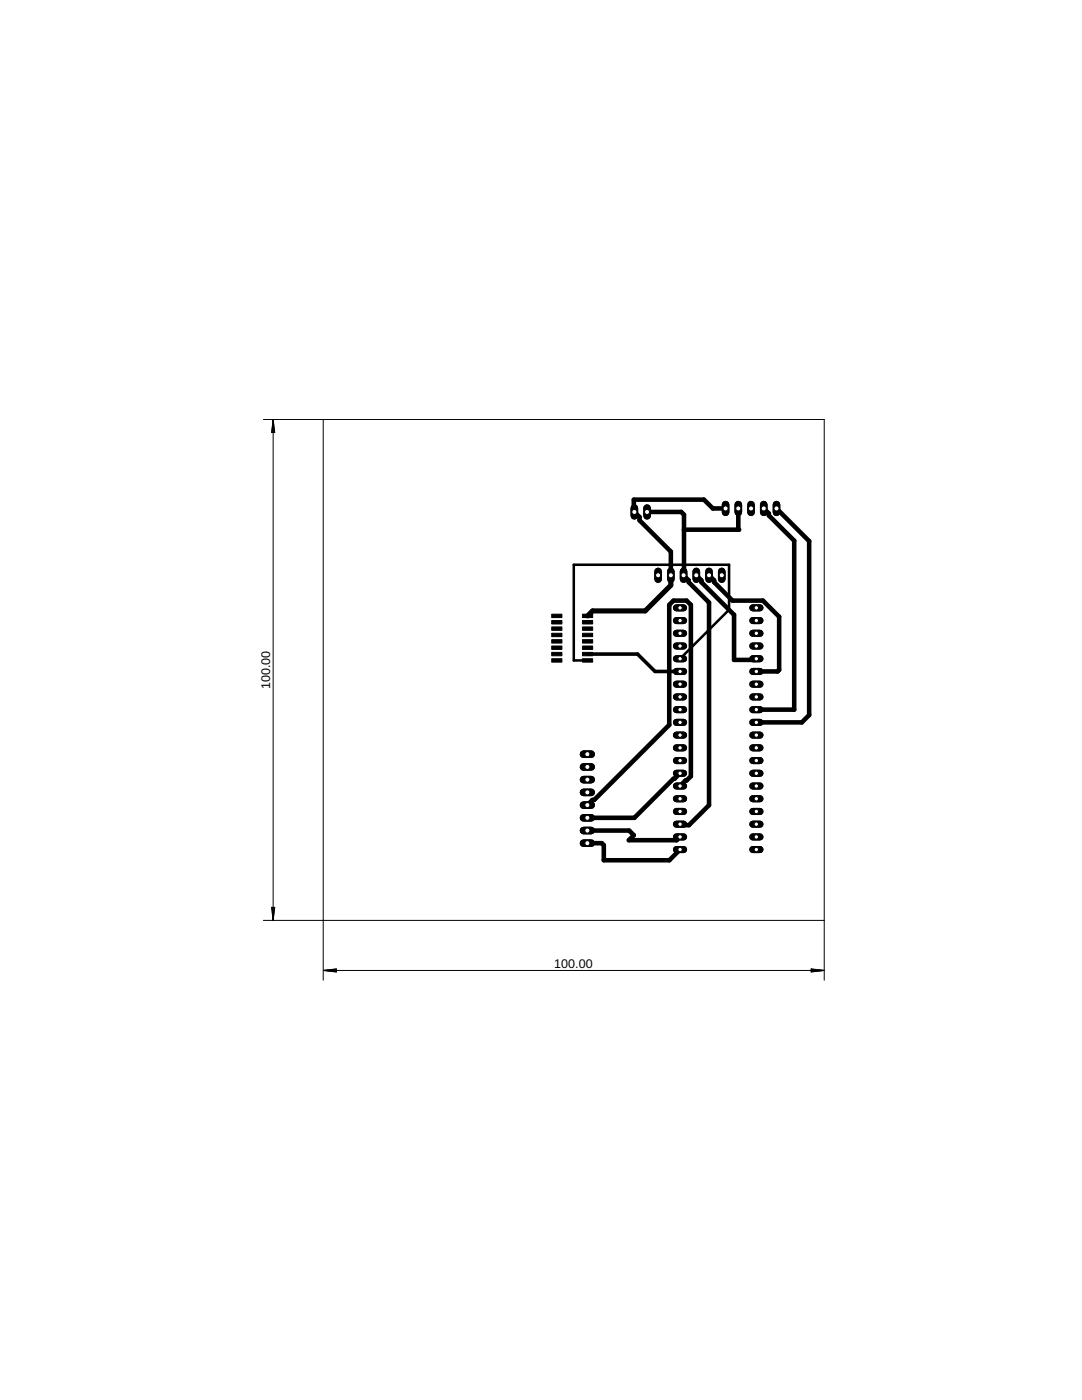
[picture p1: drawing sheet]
<svg xmlns="http://www.w3.org/2000/svg" width="216mm" height="279mm" viewBox="0 0 216 279" stroke-linecap="round" stroke-linejoin="round" font-family="sans-serif">
<defs><g id="words">
<g font-size="2.5">
<text x="53.9" y="137.6" transform="rotate(-90 53.9 137.6)">100.00</text>
<text x="110.6" y="193.1">100.00</text>
</g>
</g></defs>
<path d="M129.1 102.2h6.8l.6 .5-.1 12.1 1 1v.4l4.1 4v40.5l-4 4h-1.6l-.2-.2M138.9 114.8l1.1 1v.4l6.5 6.5v9h4.2l.2-.2M141.5 114.8l1 1v.4l3.7 3.7h6l3.3 3.2v10.6l-.3 .3h-4.3M144.8 101.5h-2.6l-1.7-1.8h-14v2.4l1.1 1.1v.6l6.3 6.3v4.7M147.3 101.5v4.1l.2 .1h-11M152.4 101.5l1 1v.4l5.1 5v33.7h-7.6M154.9 101.5l6.6 6.5v34.7l-1.5 1.5h-9.1M135.7 154.3l-1.1 1.1h-.2l-7.8 7.8h-9.4M135.7 156.9l2.2-2v-34.2l-.9-.8h-2.6l-.9 .8v24l-14.9 14.9h-.4l-1 1.1M117.2 165.8h8.3l1 .9-1 1h9.5l.7-.7M117.2 168.3h2.9l.4 .4v3h13.1l2.1-2.2" fill="none" stroke="#000" stroke-width=".91"/>
<path d="M154.9 100.7v1.5" fill="none" stroke="#000" stroke-width="1.5"/>
<circle cx="154.9" cy="101.5" r=".51" fill="#fff" stroke="#000" stroke-width=".2"/>
<path d="M152.4 100.7v1.5" fill="none" stroke="#000" stroke-width="1.5"/>
<circle cx="152.4" cy="101.5" r=".51" fill="#fff" stroke="#000" stroke-width=".2"/>
<path d="M149.9 100.7v1.5" fill="none" stroke="#000" stroke-width="1.5"/>
<circle cx="149.9" cy="101.5" r=".51" fill="#fff" stroke="#000" stroke-width=".2"/>
<path d="M147.3 100.7v1.5" fill="none" stroke="#000" stroke-width="1.5"/>
<circle cx="147.3" cy="101.5" r=".51" fill="#fff" stroke="#000" stroke-width=".2"/>
<path d="M144.8 100.7v1.5" fill="none" stroke="#000" stroke-width="1.5"/>
<circle cx="144.8" cy="101.5" r=".51" fill="#fff" stroke="#000" stroke-width=".2"/>
<path d="M116.4 168.3h1.6" fill="none" stroke="#000" stroke-width="1.5"/>
<circle cx="117.2" cy="168.3" r=".51" fill="#fff" stroke="#000" stroke-width=".2"/>
<path d="M116.4 165.8h1.6" fill="none" stroke="#000" stroke-width="1.5"/>
<circle cx="117.2" cy="165.8" r=".51" fill="#fff" stroke="#000" stroke-width=".2"/>
<path d="M116.4 163.2h1.6" fill="none" stroke="#000" stroke-width="1.5"/>
<circle cx="117.2" cy="163.2" r=".51" fill="#fff" stroke="#000" stroke-width=".2"/>
<path d="M116.4 160.7h1.6" fill="none" stroke="#000" stroke-width="1.5"/>
<circle cx="117.2" cy="160.7" r=".51" fill="#fff" stroke="#000" stroke-width=".2"/>
<path d="M116.4 158.1h1.6" fill="none" stroke="#000" stroke-width="1.5"/>
<circle cx="117.2" cy="158.1" r=".51" fill="#fff" stroke="#000" stroke-width=".2"/>
<path d="M116.4 155.6h1.6" fill="none" stroke="#000" stroke-width="1.5"/>
<circle cx="117.2" cy="155.6" r=".51" fill="#fff" stroke="#000" stroke-width=".2"/>
<path d="M116.4 153.1h1.6" fill="none" stroke="#000" stroke-width="1.5"/>
<circle cx="117.2" cy="153.1" r=".51" fill="#fff" stroke="#000" stroke-width=".2"/>
<path d="M116.4 150.5h1.6" fill="none" stroke="#000" stroke-width="1.5"/>
<circle cx="117.2" cy="150.5" r=".51" fill="#fff" stroke="#000" stroke-width=".2"/>
<path d="M129.1 101.4v1.5" fill="none" stroke="#000" stroke-width="1.5"/>
<circle cx="129.1" cy="102.2" r=".51" fill="#fff" stroke="#000" stroke-width=".2"/>
<path d="M126.6 101.4v1.5" fill="none" stroke="#000" stroke-width="1.5"/>
<circle cx="126.6" cy="102.2" r=".51" fill="#fff" stroke="#000" stroke-width=".2"/>
<path d="M135 121.3h1.4" fill="none" stroke="#000" stroke-width="1.4"/>
<circle cx="135.7" cy="121.3" r=".44" fill="#fff" stroke="#000" stroke-width=".2"/>
<path d="M135 123.8h1.4" fill="none" stroke="#000" stroke-width="1.4"/>
<circle cx="135.7" cy="123.8" r=".44" fill="#fff" stroke="#000" stroke-width=".2"/>
<path d="M135 126.4h1.4" fill="none" stroke="#000" stroke-width="1.4"/>
<circle cx="135.7" cy="126.4" r=".44" fill="#fff" stroke="#000" stroke-width=".2"/>
<path d="M135 128.9h1.4" fill="none" stroke="#000" stroke-width="1.4"/>
<circle cx="135.7" cy="128.9" r=".44" fill="#fff" stroke="#000" stroke-width=".2"/>
<path d="M135 131.5h1.4" fill="none" stroke="#000" stroke-width="1.4"/>
<circle cx="135.7" cy="131.5" r=".44" fill="#fff" stroke="#000" stroke-width=".2"/>
<path d="M135 134h1.4" fill="none" stroke="#000" stroke-width="1.4"/>
<circle cx="135.7" cy="134" r=".44" fill="#fff" stroke="#000" stroke-width=".2"/>
<path d="M135 136.5h1.4" fill="none" stroke="#000" stroke-width="1.4"/>
<circle cx="135.7" cy="136.5" r=".44" fill="#fff" stroke="#000" stroke-width=".2"/>
<path d="M135 139.1h1.4" fill="none" stroke="#000" stroke-width="1.4"/>
<circle cx="135.7" cy="139.1" r=".44" fill="#fff" stroke="#000" stroke-width=".2"/>
<path d="M135 141.6h1.4" fill="none" stroke="#000" stroke-width="1.4"/>
<circle cx="135.7" cy="141.6" r=".44" fill="#fff" stroke="#000" stroke-width=".2"/>
<path d="M135 144.2h1.4" fill="none" stroke="#000" stroke-width="1.4"/>
<circle cx="135.7" cy="144.2" r=".44" fill="#fff" stroke="#000" stroke-width=".2"/>
<path d="M135 146.7h1.4" fill="none" stroke="#000" stroke-width="1.4"/>
<circle cx="135.7" cy="146.7" r=".44" fill="#fff" stroke="#000" stroke-width=".2"/>
<path d="M135 149.2h1.4" fill="none" stroke="#000" stroke-width="1.4"/>
<circle cx="135.7" cy="149.2" r=".44" fill="#fff" stroke="#000" stroke-width=".2"/>
<path d="M135 151.8h1.4" fill="none" stroke="#000" stroke-width="1.4"/>
<circle cx="135.7" cy="151.8" r=".44" fill="#fff" stroke="#000" stroke-width=".2"/>
<path d="M135 154.3h1.4" fill="none" stroke="#000" stroke-width="1.4"/>
<circle cx="135.7" cy="154.3" r=".44" fill="#fff" stroke="#000" stroke-width=".2"/>
<path d="M135 156.9h1.4" fill="none" stroke="#000" stroke-width="1.4"/>
<circle cx="135.7" cy="156.9" r=".44" fill="#fff" stroke="#000" stroke-width=".2"/>
<path d="M135 159.4h1.4" fill="none" stroke="#000" stroke-width="1.4"/>
<circle cx="135.7" cy="159.4" r=".44" fill="#fff" stroke="#000" stroke-width=".2"/>
<path d="M135 161.9h1.4" fill="none" stroke="#000" stroke-width="1.4"/>
<circle cx="135.7" cy="161.9" r=".44" fill="#fff" stroke="#000" stroke-width=".2"/>
<path d="M135 164.5h1.4" fill="none" stroke="#000" stroke-width="1.4"/>
<circle cx="135.7" cy="164.5" r=".44" fill="#fff" stroke="#000" stroke-width=".2"/>
<path d="M135 167h1.4" fill="none" stroke="#000" stroke-width="1.4"/>
<circle cx="135.7" cy="167" r=".44" fill="#fff" stroke="#000" stroke-width=".2"/>
<path d="M135 169.5h1.4" fill="none" stroke="#000" stroke-width="1.4"/>
<circle cx="135.7" cy="169.5" r=".44" fill="#fff" stroke="#000" stroke-width=".2"/>
<path d="M150.2 121.3h1.4" fill="none" stroke="#000" stroke-width="1.4"/>
<circle cx="150.9" cy="121.3" r=".44" fill="#fff" stroke="#000" stroke-width=".2"/>
<path d="M150.2 123.8h1.4" fill="none" stroke="#000" stroke-width="1.4"/>
<circle cx="150.9" cy="123.8" r=".44" fill="#fff" stroke="#000" stroke-width=".2"/>
<path d="M150.2 126.4h1.4" fill="none" stroke="#000" stroke-width="1.4"/>
<circle cx="150.9" cy="126.4" r=".44" fill="#fff" stroke="#000" stroke-width=".2"/>
<path d="M150.2 128.9h1.4" fill="none" stroke="#000" stroke-width="1.4"/>
<circle cx="150.9" cy="128.9" r=".44" fill="#fff" stroke="#000" stroke-width=".2"/>
<path d="M150.2 131.5h1.4" fill="none" stroke="#000" stroke-width="1.4"/>
<circle cx="150.9" cy="131.5" r=".44" fill="#fff" stroke="#000" stroke-width=".2"/>
<path d="M150.2 134h1.4" fill="none" stroke="#000" stroke-width="1.4"/>
<circle cx="150.9" cy="134" r=".44" fill="#fff" stroke="#000" stroke-width=".2"/>
<path d="M150.2 136.5h1.4" fill="none" stroke="#000" stroke-width="1.4"/>
<circle cx="150.9" cy="136.5" r=".44" fill="#fff" stroke="#000" stroke-width=".2"/>
<path d="M150.2 139.1h1.4" fill="none" stroke="#000" stroke-width="1.4"/>
<circle cx="150.9" cy="139.1" r=".44" fill="#fff" stroke="#000" stroke-width=".2"/>
<path d="M150.2 141.6h1.4" fill="none" stroke="#000" stroke-width="1.4"/>
<circle cx="150.9" cy="141.6" r=".44" fill="#fff" stroke="#000" stroke-width=".2"/>
<path d="M150.2 144.2h1.4" fill="none" stroke="#000" stroke-width="1.4"/>
<circle cx="150.9" cy="144.2" r=".44" fill="#fff" stroke="#000" stroke-width=".2"/>
<path d="M150.2 146.7h1.4" fill="none" stroke="#000" stroke-width="1.4"/>
<circle cx="150.9" cy="146.7" r=".44" fill="#fff" stroke="#000" stroke-width=".2"/>
<path d="M150.2 149.2h1.4" fill="none" stroke="#000" stroke-width="1.4"/>
<circle cx="150.9" cy="149.2" r=".44" fill="#fff" stroke="#000" stroke-width=".2"/>
<path d="M150.2 151.8h1.4" fill="none" stroke="#000" stroke-width="1.4"/>
<circle cx="150.9" cy="151.8" r=".44" fill="#fff" stroke="#000" stroke-width=".2"/>
<path d="M150.2 154.3h1.4" fill="none" stroke="#000" stroke-width="1.4"/>
<circle cx="150.9" cy="154.3" r=".44" fill="#fff" stroke="#000" stroke-width=".2"/>
<path d="M150.2 156.9h1.4" fill="none" stroke="#000" stroke-width="1.4"/>
<circle cx="150.9" cy="156.9" r=".44" fill="#fff" stroke="#000" stroke-width=".2"/>
<path d="M150.2 159.4h1.4" fill="none" stroke="#000" stroke-width="1.4"/>
<circle cx="150.9" cy="159.4" r=".44" fill="#fff" stroke="#000" stroke-width=".2"/>
<path d="M150.2 161.9h1.4" fill="none" stroke="#000" stroke-width="1.4"/>
<circle cx="150.9" cy="161.9" r=".44" fill="#fff" stroke="#000" stroke-width=".2"/>
<path d="M150.2 164.5h1.4" fill="none" stroke="#000" stroke-width="1.4"/>
<circle cx="150.9" cy="164.5" r=".44" fill="#fff" stroke="#000" stroke-width=".2"/>
<path d="M150.2 167h1.4" fill="none" stroke="#000" stroke-width="1.4"/>
<circle cx="150.9" cy="167" r=".44" fill="#fff" stroke="#000" stroke-width=".2"/>
<path d="M150.2 169.5h1.4" fill="none" stroke="#000" stroke-width="1.4"/>
<circle cx="150.9" cy="169.5" r=".44" fill="#fff" stroke="#000" stroke-width=".2"/>
<path d="M144 114v1.6" fill="none" stroke="#000" stroke-width="1.5"/>
<circle cx="144" cy="114.8" r=".51" fill="#fff" stroke="#000" stroke-width=".2"/>
<path d="M141.5 114v1.6" fill="none" stroke="#000" stroke-width="1.5"/>
<circle cx="141.5" cy="114.8" r=".51" fill="#fff" stroke="#000" stroke-width=".2"/>
<path d="M138.9 114v1.6" fill="none" stroke="#000" stroke-width="1.5"/>
<circle cx="138.9" cy="114.8" r=".51" fill="#fff" stroke="#000" stroke-width=".2"/>
<path d="M136.4 114v1.6" fill="none" stroke="#000" stroke-width="1.5"/>
<circle cx="136.4" cy="114.8" r=".51" fill="#fff" stroke="#000" stroke-width=".2"/>
<path d="M133.9 114v1.6" fill="none" stroke="#000" stroke-width="1.5"/>
<circle cx="133.9" cy="114.8" r=".51" fill="#fff" stroke="#000" stroke-width=".2"/>
<path d="M131.3 114v1.6" fill="none" stroke="#000" stroke-width="1.5"/>
<circle cx="131.3" cy="114.8" r=".51" fill="#fff" stroke="#000" stroke-width=".2"/>
<g fill="#000" stroke="#000" stroke-width=".2">
<path d="M110.1 131.5h2v.6h-2zM110.1 130.2h2v.7h-2zM110.1 128.9h2v.7h-2zM110.1 127.7h2v.6h-2zM110.1 126.4h2v.7h-2zM110.1 125.1h2v.7h-2zM110.1 123.8h2v.7h-2zM110.1 122.6h2v.7h-2zM116.2 131.5h2.1v.6h-2.1zM116.2 130.2h2.1v.7h-2.1zM116.2 128.9h2.1v.7h-2.1zM116.2 127.7h2.1v.6h-2.1z"/>
<path d="M116.2 126.4h2.1v.7h-2.1zM116.2 125.1h2.1v.7h-2.1zM116.2 123.8h2.1v.7h-2.1zM116.2 122.6h2.1v.7h-2.1z"/>
</g>
<path d="M135.7 131.5l9.8-9.8v-9h-31v19.1h2.7" fill="none" stroke="#000" stroke-width=".51"/>
<path d="M117.2 130.5h10l3.5 3.5h5" fill="none" stroke="#000" stroke-width=".72"/>
<path d="M133.9 114.8v2l-5.2 5.1h-10.5l-1 1" fill="none" stroke="#000" stroke-width="1"/>
<path d="M154.9 100.7v1.5" fill="none" stroke="#000" stroke-width="1.5"/>
<circle cx="154.9" cy="101.5" r=".51" fill="#fff" stroke="#000" stroke-width=".2"/>
<path d="M152.4 100.7v1.5" fill="none" stroke="#000" stroke-width="1.5"/>
<circle cx="152.4" cy="101.5" r=".51" fill="#fff" stroke="#000" stroke-width=".2"/>
<path d="M149.9 100.7v1.5" fill="none" stroke="#000" stroke-width="1.5"/>
<circle cx="149.9" cy="101.5" r=".51" fill="#fff" stroke="#000" stroke-width=".2"/>
<path d="M147.3 100.7v1.5" fill="none" stroke="#000" stroke-width="1.5"/>
<circle cx="147.3" cy="101.5" r=".51" fill="#fff" stroke="#000" stroke-width=".2"/>
<path d="M144.8 100.7v1.5" fill="none" stroke="#000" stroke-width="1.5"/>
<circle cx="144.8" cy="101.5" r=".51" fill="#fff" stroke="#000" stroke-width=".2"/>
<path d="M116.4 168.3h1.6" fill="none" stroke="#000" stroke-width="1.5"/>
<circle cx="117.2" cy="168.3" r=".51" fill="#fff" stroke="#000" stroke-width=".2"/>
<path d="M116.4 165.8h1.6" fill="none" stroke="#000" stroke-width="1.5"/>
<circle cx="117.2" cy="165.8" r=".51" fill="#fff" stroke="#000" stroke-width=".2"/>
<path d="M116.4 163.2h1.6" fill="none" stroke="#000" stroke-width="1.5"/>
<circle cx="117.2" cy="163.2" r=".51" fill="#fff" stroke="#000" stroke-width=".2"/>
<path d="M116.4 160.7h1.6" fill="none" stroke="#000" stroke-width="1.5"/>
<circle cx="117.2" cy="160.7" r=".51" fill="#fff" stroke="#000" stroke-width=".2"/>
<path d="M116.4 158.1h1.6" fill="none" stroke="#000" stroke-width="1.5"/>
<circle cx="117.2" cy="158.1" r=".51" fill="#fff" stroke="#000" stroke-width=".2"/>
<path d="M116.4 155.6h1.6" fill="none" stroke="#000" stroke-width="1.5"/>
<circle cx="117.2" cy="155.6" r=".51" fill="#fff" stroke="#000" stroke-width=".2"/>
<path d="M116.4 153.1h1.6" fill="none" stroke="#000" stroke-width="1.5"/>
<circle cx="117.2" cy="153.1" r=".51" fill="#fff" stroke="#000" stroke-width=".2"/>
<path d="M116.4 150.5h1.6" fill="none" stroke="#000" stroke-width="1.5"/>
<circle cx="117.2" cy="150.5" r=".51" fill="#fff" stroke="#000" stroke-width=".2"/>
<path d="M129.1 101.4v1.5" fill="none" stroke="#000" stroke-width="1.5"/>
<circle cx="129.1" cy="102.2" r=".51" fill="#fff" stroke="#000" stroke-width=".2"/>
<path d="M126.6 101.4v1.5" fill="none" stroke="#000" stroke-width="1.5"/>
<circle cx="126.6" cy="102.2" r=".51" fill="#fff" stroke="#000" stroke-width=".2"/>
<path d="M135 121.3h1.4" fill="none" stroke="#000" stroke-width="1.4"/>
<circle cx="135.7" cy="121.3" r=".44" fill="#fff" stroke="#000" stroke-width=".2"/>
<path d="M135 123.8h1.4" fill="none" stroke="#000" stroke-width="1.4"/>
<circle cx="135.7" cy="123.8" r=".44" fill="#fff" stroke="#000" stroke-width=".2"/>
<path d="M135 126.4h1.4" fill="none" stroke="#000" stroke-width="1.4"/>
<circle cx="135.7" cy="126.4" r=".44" fill="#fff" stroke="#000" stroke-width=".2"/>
<path d="M135 128.9h1.4" fill="none" stroke="#000" stroke-width="1.4"/>
<circle cx="135.7" cy="128.9" r=".44" fill="#fff" stroke="#000" stroke-width=".2"/>
<path d="M135 131.5h1.4" fill="none" stroke="#000" stroke-width="1.4"/>
<circle cx="135.7" cy="131.5" r=".44" fill="#fff" stroke="#000" stroke-width=".2"/>
<path d="M135 134h1.4" fill="none" stroke="#000" stroke-width="1.4"/>
<circle cx="135.7" cy="134" r=".44" fill="#fff" stroke="#000" stroke-width=".2"/>
<path d="M135 136.5h1.4" fill="none" stroke="#000" stroke-width="1.4"/>
<circle cx="135.7" cy="136.5" r=".44" fill="#fff" stroke="#000" stroke-width=".2"/>
<path d="M135 139.1h1.4" fill="none" stroke="#000" stroke-width="1.4"/>
<circle cx="135.7" cy="139.1" r=".44" fill="#fff" stroke="#000" stroke-width=".2"/>
<path d="M135 141.6h1.4" fill="none" stroke="#000" stroke-width="1.4"/>
<circle cx="135.7" cy="141.6" r=".44" fill="#fff" stroke="#000" stroke-width=".2"/>
<path d="M135 144.2h1.4" fill="none" stroke="#000" stroke-width="1.4"/>
<circle cx="135.7" cy="144.2" r=".44" fill="#fff" stroke="#000" stroke-width=".2"/>
<path d="M135 146.7h1.4" fill="none" stroke="#000" stroke-width="1.4"/>
<circle cx="135.7" cy="146.7" r=".44" fill="#fff" stroke="#000" stroke-width=".2"/>
<path d="M135 149.2h1.4" fill="none" stroke="#000" stroke-width="1.4"/>
<circle cx="135.7" cy="149.2" r=".44" fill="#fff" stroke="#000" stroke-width=".2"/>
<path d="M135 151.8h1.4" fill="none" stroke="#000" stroke-width="1.4"/>
<circle cx="135.7" cy="151.8" r=".44" fill="#fff" stroke="#000" stroke-width=".2"/>
<path d="M135 154.3h1.4" fill="none" stroke="#000" stroke-width="1.4"/>
<circle cx="135.7" cy="154.3" r=".44" fill="#fff" stroke="#000" stroke-width=".2"/>
<path d="M135 156.9h1.4" fill="none" stroke="#000" stroke-width="1.4"/>
<circle cx="135.7" cy="156.9" r=".44" fill="#fff" stroke="#000" stroke-width=".2"/>
<path d="M135 159.4h1.4" fill="none" stroke="#000" stroke-width="1.4"/>
<circle cx="135.7" cy="159.4" r=".44" fill="#fff" stroke="#000" stroke-width=".2"/>
<path d="M135 161.9h1.4" fill="none" stroke="#000" stroke-width="1.4"/>
<circle cx="135.7" cy="161.9" r=".44" fill="#fff" stroke="#000" stroke-width=".2"/>
<path d="M135 164.5h1.4" fill="none" stroke="#000" stroke-width="1.4"/>
<circle cx="135.7" cy="164.5" r=".44" fill="#fff" stroke="#000" stroke-width=".2"/>
<path d="M135 167h1.4" fill="none" stroke="#000" stroke-width="1.4"/>
<circle cx="135.7" cy="167" r=".44" fill="#fff" stroke="#000" stroke-width=".2"/>
<path d="M135 169.5h1.4" fill="none" stroke="#000" stroke-width="1.4"/>
<circle cx="135.7" cy="169.5" r=".44" fill="#fff" stroke="#000" stroke-width=".2"/>
<path d="M150.2 121.3h1.4" fill="none" stroke="#000" stroke-width="1.4"/>
<circle cx="150.9" cy="121.3" r=".44" fill="#fff" stroke="#000" stroke-width=".2"/>
<path d="M150.2 123.8h1.4" fill="none" stroke="#000" stroke-width="1.4"/>
<circle cx="150.9" cy="123.8" r=".44" fill="#fff" stroke="#000" stroke-width=".2"/>
<path d="M150.2 126.4h1.4" fill="none" stroke="#000" stroke-width="1.4"/>
<circle cx="150.9" cy="126.4" r=".44" fill="#fff" stroke="#000" stroke-width=".2"/>
<path d="M150.2 128.9h1.4" fill="none" stroke="#000" stroke-width="1.4"/>
<circle cx="150.9" cy="128.9" r=".44" fill="#fff" stroke="#000" stroke-width=".2"/>
<path d="M150.2 131.5h1.4" fill="none" stroke="#000" stroke-width="1.4"/>
<circle cx="150.9" cy="131.5" r=".44" fill="#fff" stroke="#000" stroke-width=".2"/>
<path d="M150.2 134h1.4" fill="none" stroke="#000" stroke-width="1.4"/>
<circle cx="150.9" cy="134" r=".44" fill="#fff" stroke="#000" stroke-width=".2"/>
<path d="M150.2 136.5h1.4" fill="none" stroke="#000" stroke-width="1.4"/>
<circle cx="150.9" cy="136.5" r=".44" fill="#fff" stroke="#000" stroke-width=".2"/>
<path d="M150.2 139.1h1.4" fill="none" stroke="#000" stroke-width="1.4"/>
<circle cx="150.9" cy="139.1" r=".44" fill="#fff" stroke="#000" stroke-width=".2"/>
<path d="M150.2 141.6h1.4" fill="none" stroke="#000" stroke-width="1.4"/>
<circle cx="150.9" cy="141.6" r=".44" fill="#fff" stroke="#000" stroke-width=".2"/>
<path d="M150.2 144.2h1.4" fill="none" stroke="#000" stroke-width="1.4"/>
<circle cx="150.9" cy="144.2" r=".44" fill="#fff" stroke="#000" stroke-width=".2"/>
<path d="M150.2 146.7h1.4" fill="none" stroke="#000" stroke-width="1.4"/>
<circle cx="150.9" cy="146.7" r=".44" fill="#fff" stroke="#000" stroke-width=".2"/>
<path d="M150.2 149.2h1.4" fill="none" stroke="#000" stroke-width="1.4"/>
<circle cx="150.9" cy="149.2" r=".44" fill="#fff" stroke="#000" stroke-width=".2"/>
<path d="M150.2 151.8h1.4" fill="none" stroke="#000" stroke-width="1.4"/>
<circle cx="150.9" cy="151.8" r=".44" fill="#fff" stroke="#000" stroke-width=".2"/>
<path d="M150.2 154.3h1.4" fill="none" stroke="#000" stroke-width="1.4"/>
<circle cx="150.9" cy="154.3" r=".44" fill="#fff" stroke="#000" stroke-width=".2"/>
<path d="M150.2 156.9h1.4" fill="none" stroke="#000" stroke-width="1.4"/>
<circle cx="150.9" cy="156.9" r=".44" fill="#fff" stroke="#000" stroke-width=".2"/>
<path d="M150.2 159.4h1.4" fill="none" stroke="#000" stroke-width="1.4"/>
<circle cx="150.9" cy="159.4" r=".44" fill="#fff" stroke="#000" stroke-width=".2"/>
<path d="M150.2 161.9h1.4" fill="none" stroke="#000" stroke-width="1.4"/>
<circle cx="150.9" cy="161.9" r=".44" fill="#fff" stroke="#000" stroke-width=".2"/>
<path d="M150.2 164.5h1.4" fill="none" stroke="#000" stroke-width="1.4"/>
<circle cx="150.9" cy="164.5" r=".44" fill="#fff" stroke="#000" stroke-width=".2"/>
<path d="M150.2 167h1.4" fill="none" stroke="#000" stroke-width="1.4"/>
<circle cx="150.9" cy="167" r=".44" fill="#fff" stroke="#000" stroke-width=".2"/>
<path d="M150.2 169.5h1.4" fill="none" stroke="#000" stroke-width="1.4"/>
<circle cx="150.9" cy="169.5" r=".44" fill="#fff" stroke="#000" stroke-width=".2"/>
<path d="M144 114v1.6" fill="none" stroke="#000" stroke-width="1.5"/>
<circle cx="144" cy="114.8" r=".51" fill="#fff" stroke="#000" stroke-width=".2"/>
<path d="M141.5 114v1.6" fill="none" stroke="#000" stroke-width="1.5"/>
<circle cx="141.5" cy="114.8" r=".51" fill="#fff" stroke="#000" stroke-width=".2"/>
<path d="M138.9 114v1.6" fill="none" stroke="#000" stroke-width="1.5"/>
<circle cx="138.9" cy="114.8" r=".51" fill="#fff" stroke="#000" stroke-width=".2"/>
<path d="M136.4 114v1.6" fill="none" stroke="#000" stroke-width="1.5"/>
<circle cx="136.4" cy="114.8" r=".51" fill="#fff" stroke="#000" stroke-width=".2"/>
<path d="M133.9 114v1.6" fill="none" stroke="#000" stroke-width="1.5"/>
<circle cx="133.9" cy="114.8" r=".51" fill="#fff" stroke="#000" stroke-width=".2"/>
<path d="M131.3 114v1.6" fill="none" stroke="#000" stroke-width="1.5"/>
<circle cx="131.3" cy="114.8" r=".51" fill="#fff" stroke="#000" stroke-width=".2"/>
<g fill="none" stroke="#000" stroke-width=".2">
<path d="M52.6 83.7h111.9v111.9M54.5 83.8v99.8M54.5 83.8l.3 2.5h-.6zM54.5 83.8l-.1 2.5M54.5 83.8l.1 2.5M54.5 83.8l-.2 2.5M54.5 83.8l.3 2.5M64.5 83.7v111.9M52.6 183.7h111.9M54.2 181.1h.6l-.3 2.5zM54.3 181.1l.2 2.5M54.4 181.1l.1 2.5"/>
<path d="M54.6 181.1l-.1 2.5M54.8 181.1l-.3 2.5M64.6 193.7h99.8M64.6 193.7l2.5-.3v.6zM64.6 193.7l2.5 .1M64.6 193.7l2.5 .2M67.1 193.5l-2.5 .2M67.1 193.4l-2.5 .3M161.9 193.4l2.5 .3-2.5 .3zM161.9 193.5l2.5 .2M161.9 193.4l2.5 .3M164.4 193.7l-2.5 .1"/>
<path d="M164.4 193.7l-2.5 .2"/>
</g>
<use href="#words"/>
</svg>
